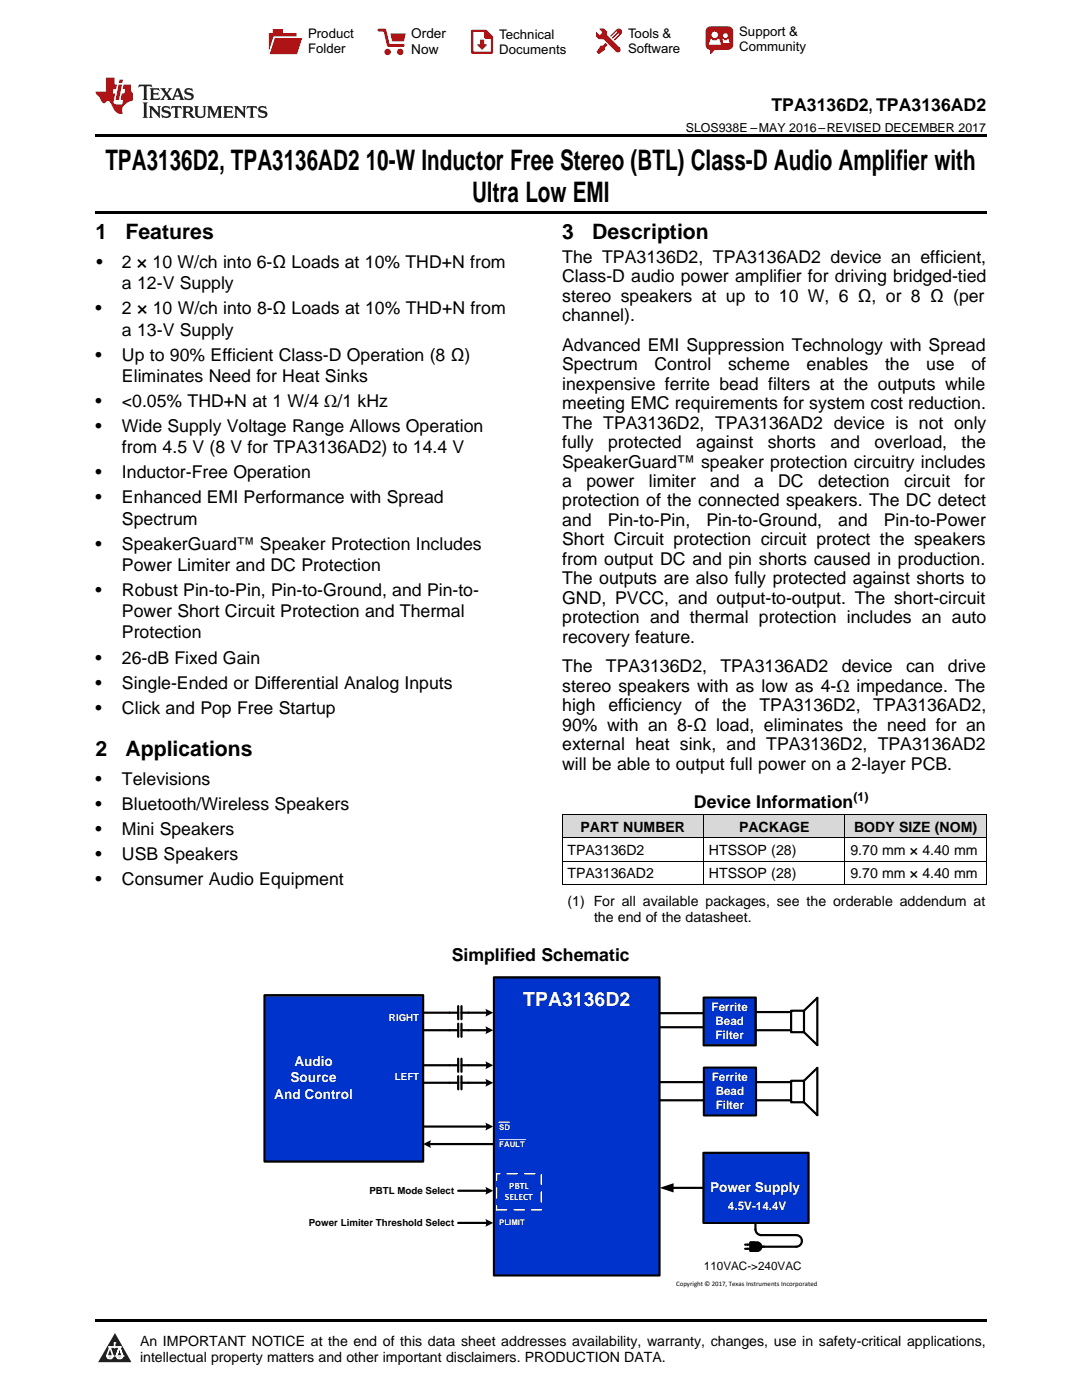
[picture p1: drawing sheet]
<svg xmlns="http://www.w3.org/2000/svg" width="216mm" height="279mm" viewBox="0 0 216 279" stroke-linecap="round" stroke-linejoin="round" font-family="sans-serif">
<defs><g id="words">
<g font-size="5.6">
<text x="21" y="33.9">TPA3136D2, TPA3136AD2</text>
<text x="73" y="33.9">10-W Inductor Free Stereo (BTL) Class-D Audio Amplifier with</text>
<text x="94.2" y="40.2">Ultra Low EMI</text>
</g>
<g font-size="4.2">
<text x="19" y="47.8">1</text>
<text x="25" y="47.8">Features</text>
<text x="112.2" y="47.8">3</text>
<text x="118.2" y="47.8">Description</text>
<text x="19" y="150.9">2</text>
<text x="25" y="150.9">Applications</text>
</g>
<text font-size="3.9" fill="#fff" x="104.4" y="200.8">TPA3136D2</text>
<g font-size="3.5">
<text x="154" y="22.2">TPA3136D2, TPA3136AD2</text>
<text x="19.2" y="53.5">•</text>
<text x="24.3" y="53.5">2 × 10 W/ch into 6-Ω Loads at 10% THD+N from</text>
<text x="112.2" y="52.4">The TPA3136D2, TPA3136AD2 device an efficient,</text>
<text x="24.3" y="57.7">a 12-V Supply</text>
<text x="112.2" y="56.3">Class-D audio power amplifier for driving bridged-tied</text>
<text x="19" y="62.7">•</text>
<text x="24.3" y="62.7">2 × 10 W/ch into 8-Ω Loads at 10% THD+N from</text>
<text x="112.2" y="60.2">stereo speakers at up to 10 W, 6 Ω, or 8 Ω (per</text>
<text x="112.2" y="64.1">channel).</text>
<text x="19" y="72">•</text>
<text x="24.3" y="67">a 13-V Supply</text>
<text x="24.3" y="72">Up to 90% Efficient Class-D Operation (8 Ω)</text>
<text x="112.2" y="70">Advanced EMI Suppression Technology with Spread</text>
<text x="24.3" y="76.2">Eliminates Need for Heat Sinks</text>
<text x="112.2" y="73.9">Spectrum</text>
<text x="112.2" y="77.8">inexpensive ferrite bead filters at the outputs while</text>
<text x="130.6" y="73.9">Control</text>
<text x="145.3" y="73.9">scheme</text>
<text x="160.9" y="73.9">enables</text>
<text x="176.6" y="73.9">the</text>
<text x="184.8" y="73.9">use</text>
<text x="193.8" y="73.9">of</text>
<text x="19" y="81.2">•</text>
<text x="24.3" y="81.2">&lt;0.05% THD+N at 1 W/4 Ω/1 kHz</text>
<text x="112.2" y="81.7">meeting EMC requirements for system cost reduction.</text>
<text x="19" y="86.2">•</text>
<text x="24.3" y="86.2">Wide Supply Voltage Range Allows Operation</text>
<text x="112.2" y="85.5">The TPA3136D2, TPA3136AD2 device is not only</text>
<text x="112.2" y="89.4">fully</text>
<text x="121.3" y="89.4">protected</text>
<text x="138.9" y="89.4">against</text>
<text x="153.2" y="89.4">shorts</text>
<text x="165.7" y="89.4">and</text>
<text x="174.5" y="89.4">overload,</text>
<text x="191.9" y="89.4">the</text>
<text x="19" y="95.5">•</text>
<text x="24.3" y="90.5">from 4.5 V (8 V for TPA3136AD2) to 14.4 V</text>
<text x="24.3" y="95.5">Inductor-Free Operation</text>
<text x="112.2" y="93.3">SpeakerGuard™ speaker protection circuitry includes</text>
<text x="19" y="100.5">•</text>
<text x="24.3" y="100.5">Enhanced EMI Performance with Spread</text>
<text x="112.2" y="97.2">a</text>
<text x="112.2" y="101.1">protection of the connected speakers. The DC detect</text>
<text x="117" y="97.2">power</text>
<text x="129.5" y="97.2">limiter</text>
<text x="141.7" y="97.2">and</text>
<text x="150.5" y="97.2">a</text>
<text x="155.3" y="97.2">DC</text>
<text x="163.2" y="97.2">detection</text>
<text x="180.4" y="97.2">circuit</text>
<text x="192.5" y="97.2">for</text>
<text x="24.3" y="104.7">Spectrum</text>
<text x="112.2" y="105">and</text>
<text x="121.3" y="105">Pin-to-Pin,</text>
<text x="140.9" y="105">Pin-to-Ground,</text>
<text x="167.3" y="105">and</text>
<text x="176.4" y="105">Pin-to-Power</text>
<text x="19" y="109.7">•</text>
<text x="24.3" y="109.7">SpeakerGuard™ Speaker Protection Includes</text>
<text x="24.3" y="113.9">Power Limiter and DC Protection</text>
<text x="112.2" y="108.8">Short Circuit protection circuit protect the speakers</text>
<text x="112.2" y="112.7">from output DC and pin shorts caused in production.</text>
<text x="19" y="119">•</text>
<text x="24.3" y="119">Robust Pin-to-Pin, Pin-to-Ground, and Pin-to-</text>
<text x="112.2" y="116.6">The outputs are also fully protected against shorts to</text>
<text x="24.3" y="123.2">Power Short Circuit Protection and Thermal</text>
<text x="112.2" y="120.5">GND, PVCC, and output-to-output. The short-circuit</text>
<text x="112.2" y="124.4">protection and thermal protection includes an auto</text>
<text x="24.3" y="127.4">Protection</text>
<text x="112.2" y="128.2">recovery feature.</text>
<text x="19" y="132.4">•</text>
<text x="19" y="137.4">•</text>
<text x="24.3" y="132.4">26-dB Fixed Gain</text>
<text x="24.3" y="137.4">Single-Ended or Differential Analog Inputs</text>
<text x="112.2" y="134.2">The</text>
<text x="120.9" y="134.2">TPA3136D2,</text>
<text x="143.7" y="134.2">TPA3136AD2</text>
<text x="168" y="134.2">device</text>
<text x="180.8" y="134.2">can</text>
<text x="189.1" y="134.2">drive</text>
<text x="19" y="142.5">•</text>
<text x="24.3" y="142.5">Click and Pop Free Startup</text>
<text x="112.2" y="138.1">stereo speakers with as low as 4-Ω impedance. The</text>
<text x="112.2" y="142">high</text>
<text x="121.4" y="142">efficiency</text>
<text x="138.6" y="142">of</text>
<text x="144.1" y="142">the</text>
<text x="151.5" y="142">TPA3136D2,</text>
<text x="174.3" y="142">TPA3136AD2,</text>
<text x="112.2" y="145.8">90% with an 8-Ω load, eliminates the need for an</text>
<text x="112.2" y="149.7">external heat sink, and TPA3136D2, TPA3136AD2</text>
<text x="112.2" y="153.6">will be able to output full power on a 2-layer PCB.</text>
<text x="19" y="156.6">•</text>
<text x="19" y="161.6">•</text>
<text x="24.3" y="156.6">Televisions</text>
<text x="24.3" y="161.6">Bluetooth/Wireless Speakers</text>
<text x="138.5" y="161.3">Device Information</text>
<text x="19" y="166.6">•</text>
<text x="24.3" y="166.6">Mini Speakers</text>
<text x="19" y="171.6">•</text>
<text x="24.3" y="171.6">USB Speakers</text>
<text x="19" y="176.6">•</text>
<text x="24.3" y="176.6">Consumer Audio Equipment</text>
<text x="90.1" y="191.7">Simplified Schematic</text>
</g>
<g font-size="2.8">
<text x="115.8" y="166">PART NUMBER</text>
<text x="147.5" y="166">PACKAGE</text>
<text x="170.4" y="166">BODY SIZE (NOM)</text>
<text x="113.2" y="170.6">TPA3136D2</text>
<text x="141.5" y="170.6">HTSSOP (28)</text>
<text x="169.7" y="170.6">9.70 mm × 4.40 mm</text>
<text x="113.2" y="175.3">TPA3136AD2</text>
<text x="141.5" y="175.3">HTSSOP (28)</text>
<text x="169.7" y="175.3">9.70 mm × 4.40 mm</text>
<text x="113.2" y="180.8">(1) For all available packages, see the orderable addendum at</text>
<text x="118.5" y="184">the end of the datasheet.</text>
<text x="27.9" y="268.6">An IMPORTANT NOTICE at the end of this data sheet addresses availability, warranty, changes, use in safety-critical applications,</text>
<text x="27.9" y="271.8">intellectual property matters and other important disclaimers. PRODUCTION DATA.</text>
</g>
<g font-size="2.7">
<text x="82.1" y="7.7">Order</text>
<text x="82.1" y="10.7">Now</text>
</g>
<g font-size="2.7" fill="#fff">
<text x="58.7" y="212.8">Audio</text>
<text x="54.7" y="219.3">And Control</text>
<text x="58" y="216">Source</text>
<text x="141.7" y="237.9">Power Supply</text>
</g>
<g font-size="2.6">
<text x="61.5" y="7.6">Product</text>
<text x="61.5" y="10.6">Folder</text>
<text x="99.6" y="7.8">Technical</text>
<text x="99.6" y="10.8">Documents</text>
<text x="125.3" y="7.6">Tools &amp;</text>
<text x="125.3" y="10.6">Software</text>
<text x="147.5" y="7.2">Support &amp;</text>
<text x="147.5" y="10.2">Community</text>
</g>
<g font-size="2.5">
<text x="136.8" y="26.3">SLOS938E –MAY 2016–REVISED DECEMBER 2017</text>
<text x="170.3" y="159.9">(1)</text>
</g>
<g font-size="2.3" fill="#fff">
<text x="142" y="201.8">Ferrite</text>
<text x="142.8" y="204.6">Bead</text>
<text x="142.8" y="207.4">Filter</text>
<text x="142" y="215.7">Ferrite</text>
<text x="142.8" y="218.5">Bead</text>
<text x="142.8" y="221.3">Filter</text>
<text x="145.3" y="241.5">4.5V-14.4V</text>
</g>
<text font-size="2.3" x="140.4" y="253.5">110VAC-&gt;240VAC</text>
<g font-size="1.9" fill="#fff">
<text x="77.6" y="203.9">RIGHT</text>
<text x="78.8" y="215.5">LEFT</text>
<text x="100.7" y="239.6">SELECT</text>
<text x="101.6" y="237.2">PBTL</text>
</g>
<g font-size="1.9">
<text x="73.7" y="238.2">PBTL Mode Select</text>
<text x="61.6" y="244.6">Power Limiter Threshold Select</text>
</g>
<g font-size="1.6" fill="#fff">
<text x="99.6" y="225.4">SD</text>
<text x="99.6" y="228.9">FAULT</text>
<text x="99.6" y="244.5">PLIMIT</text>
</g>
<text font-size="1.4" x="134.9" y="256.6">Copyright © 2017, Texas Instruments Incorporated</text>
</g></defs>
<g fill="#d8d8d8">
<path d="M112.2 162.6h28.2v4.7h-28.2z"/>
<path d="M140.4 162.6h28.2v4.7h-28.2z"/>
<path d="M168.6 162.6h28.2v4.7h-28.2z"/>
</g>
<path d="M22.9 266l3.3 5.9h-6.6z" fill="#231f20"/>
<path d="M21.3 270.6h1.2l-.3 .5h-.3a.53 .53 0 0 1-.6-.5z" fill-rule="evenodd" fill="#fff"/>
<path d="M21.3 270.6h1.2l-.3 .5h-.3a.53 .53 0 0 1-.6-.5z" fill="none" stroke="#231f20" stroke-width=".33"/>
<path d="M21.3 270.6l1.2 .1-.3 .4h-.5z" fill="none" stroke="#fff" stroke-width=".33"/>
<path d="M22.9 268.9h.1" fill="none" stroke="#fff" stroke-width=".33"/>
<path d="M22.9 268v.9z" fill="#fff"/>
<path d="M22.9 268v.9z" fill="none" stroke="#fff" stroke-width=".33"/>
<circle cx="22.9" cy="268" r=".16" fill="#fff"/>
<path d="M21.8 268.8h.1" fill="none" stroke="#fff" stroke-width=".33"/>
<path d="M21.8 268.8h2.2z" fill="#fff"/>
<path d="M21.8 268.8h2.2z" fill="none" stroke="#fff" stroke-width=".33"/>
<circle cx="24" cy="268.8" r=".16" fill="#fff"/>
<path d="M23.2 270.6h.1" fill="none" stroke="#fff" stroke-width=".33"/>
<path d="M23.8 268.8l-.6 1.8z" fill="#fff"/>
<path d="M23.8 268.8l-.6 1.8z" fill="none" stroke="#fff" stroke-width=".33"/>
<path d="M23.8 268.8l.7 1.8z" fill="#fff"/>
<path d="M23.8 268.8l.7 1.8z" fill="none" stroke="#fff" stroke-width=".33"/>
<path d="M24.4 270.6h.1" fill="none" stroke="#fff" stroke-width=".33"/>
<circle cx="21.3" cy="270.6" r=".16" fill="#fff"/>
<path d="M22 268.8l-.7 1.8z" fill="#fff"/>
<path d="M22 268.8l-.7 1.8z" fill="none" stroke="#fff" stroke-width=".33"/>
<path d="M22 268.8l.5 1.8z" fill="#fff"/>
<path d="M22 268.8l.5 1.8z" fill="none" stroke="#fff" stroke-width=".33"/>
<circle cx="22.5" cy="270.6" r=".16" fill="#fff"/>
<path d="M23.3 270.6h1.2a.63 .63 0 0 1-.6 .5 .63 .63 0 0 1-.6-.5z" fill-rule="evenodd" fill="#fff"/>
<path d="M23.3 270.6h1.2a.63 .63 0 0 1-.6 .5 .63 .63 0 0 1-.6-.5z" fill="none" stroke="#231f20" stroke-width=".33"/>
<path d="M23.3 270.6h1.2l-.4 .5h-.5z" fill="none" stroke="#fff" stroke-width=".33"/>
<path d="M23.2 270.6h.1" fill="none" stroke="#fff" stroke-width=".33"/>
<circle cx="24.5" cy="270.6" r=".16" fill="#fff"/>
<path d="M19 263.2h177.8v.5h-177.8z" fill="#000"/>
<path d="M140.4 230.1h20.9v14h-20.9z" fill-rule="evenodd" fill="#03c"/>
<path d="M131.7 205h8.7M134.2 237.1h6.2M140.4 230.1h20.9v14h-20.9zM148.7 248.4h2.1M148.7 249.2h2.1M149.7 248a2.31 2.31 0 0 1 2.2 .8l-.4 .4a2.63 2.63 0 0 1-1.8 .4 1.29 1.29 0 0 0 0-1.6zM149.7 248h1.4a.83 .83 0 0 1 .8 .8 .83 .83 0 0 1-.8 .8h-1.4zM149.8 248h1.5v1.6h-1.5zM150.7 244.3a1.85 1.85 0 0 0 .5 2l.7 .2h7a1.16 1.16 0 0 1 1.1 1.2 1.16 1.16 0 0 1-1.1 1.1h-8.1M151.5 248.1v1.4M151.6 248.2v1.2M151.7 248.4v.8" fill="none" stroke="#000" stroke-width=".44"/>
<g fill="#000">
<path d="M131.6 237.1l2.8-1v1.9z"/>
<path d="M149.8 248h1.5v1.6h-1.5z" fill-rule="evenodd"/>
</g>
<path d="M98.6 195h33v59.5h-33z" fill-rule="evenodd" fill="#03c"/>
<path d="M98.6 195h33v59.5h-33zM131.7 202.2h8.7" fill="none" stroke="#000" stroke-width=".44"/>
<path d="M52.8 198.6h31.6v33.2h-31.6z" fill-rule="evenodd" fill="#03c"/>
<g fill="none" stroke="#000" stroke-width=".44">
<path d="M52.8 198.6h31.6v33.2h-31.6zM84.4 202.1h7M84.4 205.6h7M84.4 212.6h7M84.4 216.1h7M91.4 200.8v2.6M91.4 204.3v2.6M91.4 211.3v2.6M91.4 214.8v2.6M92.1 200.8v2.6M92.1 204.3v2.6M92.1 211.3v2.6"/>
<path d="M92.1 214.8v2.6M92.1 202.1h5.1M92.1 205.6h5.1M92.1 212.6h5.1M92.1 216.1h5.1M131.7 219.6h8.7M131.7 216h8.7M157.9 201.7h2.5v4.3h-2.5zM157.9 215.7h2.5v4.3h-2.5zM160.4 201.7l2.7-2.6v9.5l-2.7-2.6M160.4 215.7l2.7-2.6v9.5l-2.7-2.6"/>
</g>
<g fill="#000">
<path d="M96.8 215.3l1.6 .8-1.6 .8a1.76 1.76 0 0 0 0-1.6z" fill-rule="evenodd"/>
<path d="M96.8 211.8l1.6 .8-1.6 .8a1.76 1.76 0 0 0 0-1.6z" fill-rule="evenodd"/>
<path d="M96.8 204.8l1.6 .8-1.6 .8a1.76 1.76 0 0 0 0-1.6z" fill-rule="evenodd"/>
<path d="M96.8 201.3l1.6 .8-1.6 .8a1.76 1.76 0 0 0 0-1.6z" fill-rule="evenodd"/>
</g>
<path d="M140.4 199.1h10.4v9.5h-10.4z" fill-rule="evenodd" fill="#03c"/>
<path d="M140.4 199.1h10.4v9.5h-10.4z" fill="none" stroke="#000" stroke-width=".44"/>
<path d="M140.5 213.1h10.4v9.5h-10.4z" fill-rule="evenodd" fill="#03c"/>
<path d="M140.5 213.1h10.4v9.5h-10.4zM150.9 219.6h6.9M150.9 216h6.9M151 205.6h6.8M151 202h6.8M84.4 224.8h12.8M85.6 228.3h12.8M91.4 237.6h5.8M91.4 244.1h5.8" fill="none" stroke="#000" stroke-width=".44"/>
<path d="M99.1 234.2h8.9v7.2h-8.9z" fill="none" stroke="#fff" stroke-width=".29" stroke-dasharray="2 1.5"/>
<g fill="#000">
<path d="M84.4 228.3l1.6-.8a1.76 1.76 0 0 0 0 1.6z" fill-rule="evenodd"/>
<path d="M96.8 224l1.6 .8-1.6 .8a1.76 1.76 0 0 0 0-1.6z" fill-rule="evenodd"/>
<path d="M96.8 236.9l1.6 .7-1.6 .8a1.76 1.76 0 0 0 0-1.5z" fill-rule="evenodd"/>
<path d="M96.8 243.3l1.6 .8-1.6 .7a1.76 1.76 0 0 0 0-1.5z" fill-rule="evenodd"/>
</g>
<path d="M99.5 224h2.2M99.6 227.5h5.3" fill="none" stroke="#fff" stroke-width=".2"/>
<path d="M112.2 176.5h84.6M112.2 171.9h84.6M112.2 167.2h84.6M112.2 162.5h84.6M112.2 162.6v14M140.4 162.6v14M168.6 162.6v14M196.8 162.6v14" fill="none" stroke="#000" stroke-width=".2"/>
<path d="M19 26.8h177.8v.6h-177.8zM19 42.2h177.8v.6h-177.8z" fill="#000"/>
<path d="M27.7 16.9l-.1 .6 .6-.3h.5v.2v2.2l-.2 .4h1l-.2-.4v-2.2v-.2h.5l.6 .3-.2-.6zM29.9 17.6l.2 .4v1.6l-.2 .4h1.9l.1-.6a1.09 1.09 0 0 1-1.3 .1v-.6h.6l.4 .2v-.7l-.2 .2h-.8v-.6l.2-.1a1.01 1.01 0 0 1 1 .3l-.1-.6zM32 17.6l.9 1.2-1 1.2h.9l-.2-.3 .5-.7 .5 .7-.3 .3h1.7l-.2-.3 .1-.4h1l.1 .4-.2 .3h1l-.3-.4-.7-2h-.5l-1 2.2-.8-1.1 .9-1.1h-.9l.2 .2-.4 .7-.4-.7 .2-.2zM35.4 18l.4 1h-.8zM37 17.7a.66 .66 0 0 0-.2 .8 .66 .66 0 0 0 .6 .4l.7 .2 .1 .2a.8 .8 0 0 1-.7 .4 .8 .8 0 0 1-.7-.5l.1 .8 .2-.2a.94 .94 0 0 0 1.1 .1 .94 .94 0 0 0 .4-.9 1.48 1.48 0 0 0-1.3-.6v-.4a1.1 1.1 0 0 1 1.2 .2l-.2-.6-.2 .1-.5-.1zM28.5 20.4l.2 .4v2.3l-.2 .4h1l-.2-.4v-2.3l.2-.4zM29.7 21.2l.2 .4v1.5l-.2 .4h.8l-.3-.4 .1-1.3 1.6 1.8v-2l.2-.4h-.7l.2 .2v1.1l-1.2-1.3zM32.5 21.3a.66 .66 0 0 0-.2 .8 .66 .66 0 0 0 .6 .4l.6 .2 .2 .2a.8 .8 0 0 1-.8 .4 .8 .8 0 0 1-.7-.5l.2 .7 .2-.1a.94 .94 0 0 0 1 .1 .94 .94 0 0 0 .5-1 1.47 1.47 0 0 0-1.3-.6l-.1-.3a1.1 1.1 0 0 1 1.3 .2l-.2-.6-.2 .1-.5-.2zM34.3 21.2l-.2 .6a.64 .64 0 0 1 .8-.3v1.6l-.2 .4h1l-.3-.4 .1-1.6a.66 .66 0 0 1 .8 .3l-.2-.6zM36.3 21.2l.3 .4v1.5l-.3 .4h1l-.2-.2v-.7h.5l.1 .1a.8 .8 0 0 0 1.2 .7l-1-1a.62 .62 0 0 0 .6-.5 .62 .62 0 0 0-.6-.7zM37.1 21.5h.1a.48 .48 0 0 1 .6 0 .48 .48 0 0 1 .1 .6l-.2 .1-.6 .1zM38.7 21.2l.2 .2a2.29 2.29 0 0 0 .4 2 1.05 1.05 0 0 0 1.7-.7v-1.3l.2-.2h-.8l.2 .4v1.1a.61 .61 0 0 1-.6 .6 .61 .61 0 0 1-.6-.6v-1.1l.3-.4zM41.3 21.2l.3 .4v1.5l-.3 .4h.8l-.2-.4v-1.4l.8 1.9 .9-1.9v1.4l-.2 .4h.9l-.2-.4v-1.5l.2-.4h-.8l-.7 1.5-.6-1.5zM44.5 21.2l.2 .4v1.5l-.2 .4h1.9l.2-.6a1.1 1.1 0 0 1-1.4 .2v-.7h.6l.4 .2v-.6l-.2 .1-.8 .1v-.6l.2-.1a1.02 1.02 0 0 1 1.1 .2l-.2-.5zM46.7 21.2l.2 .4v1.5l-.2 .4h.8l-.3-.4 .1-1.3 1.6 1.8v-2l.2-.4h-.7l.2 .2v1.1l-1.2-1.3zM49.3 21.2l-.1 .6a.64 .64 0 0 1 .8-.3v1.6l-.3 .4h1l-.2-.4v-1.6a.66 .66 0 0 1 .8 .3l-.1-.6zM51.7 21.3a.66 .66 0 0 0-.2 .7 .66 .66 0 0 0 .7 .5l.6 .2 .1 .2a.8 .8 0 0 1-.7 .4 .8 .8 0 0 1-.7-.5l.1 .7 .2-.1a.94 .94 0 0 0 1.1 .1 .94 .94 0 0 0 .4-1 1.48 1.48 0 0 0-1.2-.6l-.1-.3a1.1 1.1 0 0 1 1.2 .2l-.2-.6-.1 .1-.6-.2z" fill="#231f20"/>
<path d="M21.1 15.5v2.8h-2v.4l.9 .9a.96 .96 0 0 0 1 1 .59 .59 0 0 1 .5-.4 .59 .59 0 0 1 .5 .3l.4 .8a1.61 1.61 0 0 0 2.1 1.3 1.63 1.63 0 0 1 1.1-2.2l.9-.3v-1.5a1.6 1.6 0 0 1-.4-1.7h-1.4l-.2 .9h.5l-.2 .8h-.5l-.2 1v.3h.5l-.2 .9h-.7a.74 .74 0 0 1-1-.6l.3-1.6h-.5l.2-.8h.5l.1-.9h-.4v-1.4zM23.7 16.9l-.7 3h.8l.6-3zM23.8 15.9l-.1 .7h.7l.2-.7z" fill="#ee1d23"/>
<g fill="#d60000">
<path d="M54.4 5.8h2v.8h2.8v4.2h-5.5v-4.2h.7z" fill-rule="evenodd"/>
<path d="M54.7 7.5h5.6l-1 3.3h-5.6z" fill-rule="evenodd"/>
</g>
<path d="M54.6 7.4h5.8l-.1 .1h-5.5l-1.1 3.3z" fill-rule="evenodd" fill="#fff"/>
<path d="M54.6 7.4h5.8l-.1 .1h-5.5l-1.1 3.3z" fill="none" stroke="#fff" stroke-width=".2"/>
<path d="M75.6 6h1.2l.7 3.1h3" fill="none" stroke="#d60000" stroke-width=".56"/>
<g fill="#d60000">
<path d="M77.9 6.7h3.1l-.4 1.5h-2.3z" fill-rule="evenodd"/>
<circle cx="77.3" cy="10.4" r=".64"/>
<circle cx="79.9" cy="10.4" r=".64"/>
</g>
<path d="M94.2 6.2h2.7l1.3 1.2v3.1h-4z" fill="none" stroke="#d60000" stroke-width=".44"/>
<g fill="#d60000">
<path d="M95.8 7.9h.8v1h.6l-1 1.1-1-1v-.1h.6z" fill-rule="evenodd"/>
<path d="M96.6 6.2h.3l1.3 1.2v.4h-1.3l-.3-.4z" fill-rule="evenodd"/>
<path d="M119.6 5.7h.9l.6 .6 .1 .7 2.5 2.5-.8 .8-2.3-2.3-1.1-.2-.6-.6v-.8l.7 .6 .5-.4v-.2l-.4-.5z" fill-rule="evenodd"/>
<path d="M119.9 9.1h.4l.5-.5 .4 .4-.5 .5v.4l-1.2 .9-.5-.5z" fill-rule="evenodd"/>
<path d="M123 5.9a.67 .67 0 0 1 .9 0 .67 .67 0 0 1 0 .9z" fill-rule="evenodd"/>
<path d="M123 5.9l.9 .9-1.2 1.2h-.2l.1-.2 .9-.9 .1-.2h-.3l-.9 1h-.2v-.2l.9-1 .1-.2h-.3l-.9 1h-.2v-.2z" fill-rule="evenodd"/>
<circle cx="123.3" cy="9.9" r=".54"/>
</g>
<path d="M121.1 6.3l-.1 .7" fill="none" stroke="#d60000" stroke-width=".2"/>
<g fill="#d60000">
<path d="M141.1 5.5l.6-.2h3.6a.95 .95 0 0 1 1 .9v2.8a.95 .95 0 0 1-1 .9h-3.6a.95 .95 0 0 1-.9-.9v-2.8z" fill-rule="evenodd"/>
<path d="M141.7 9.9h.9l-.7 .9h-.2z" fill-rule="evenodd"/>
</g>
<g fill="#fff">
<path d="M144.3 8.6h1.3z"/>
<path d="M141.8 7.8h.3l.1 .2h.8l.2-.2h.3l.4 1.1h-2.5z" fill-rule="evenodd"/>
<path d="M144.2 7.8h.2l.2 .2h.4l.2-.2h.2l.2 .8h-1.3z" fill-rule="evenodd"/>
<circle cx="142.6" cy="6.9" r=".65"/>
<circle cx="144.8" cy="7.1" r=".48"/>
</g>
<use href="#words"/>
</svg>
